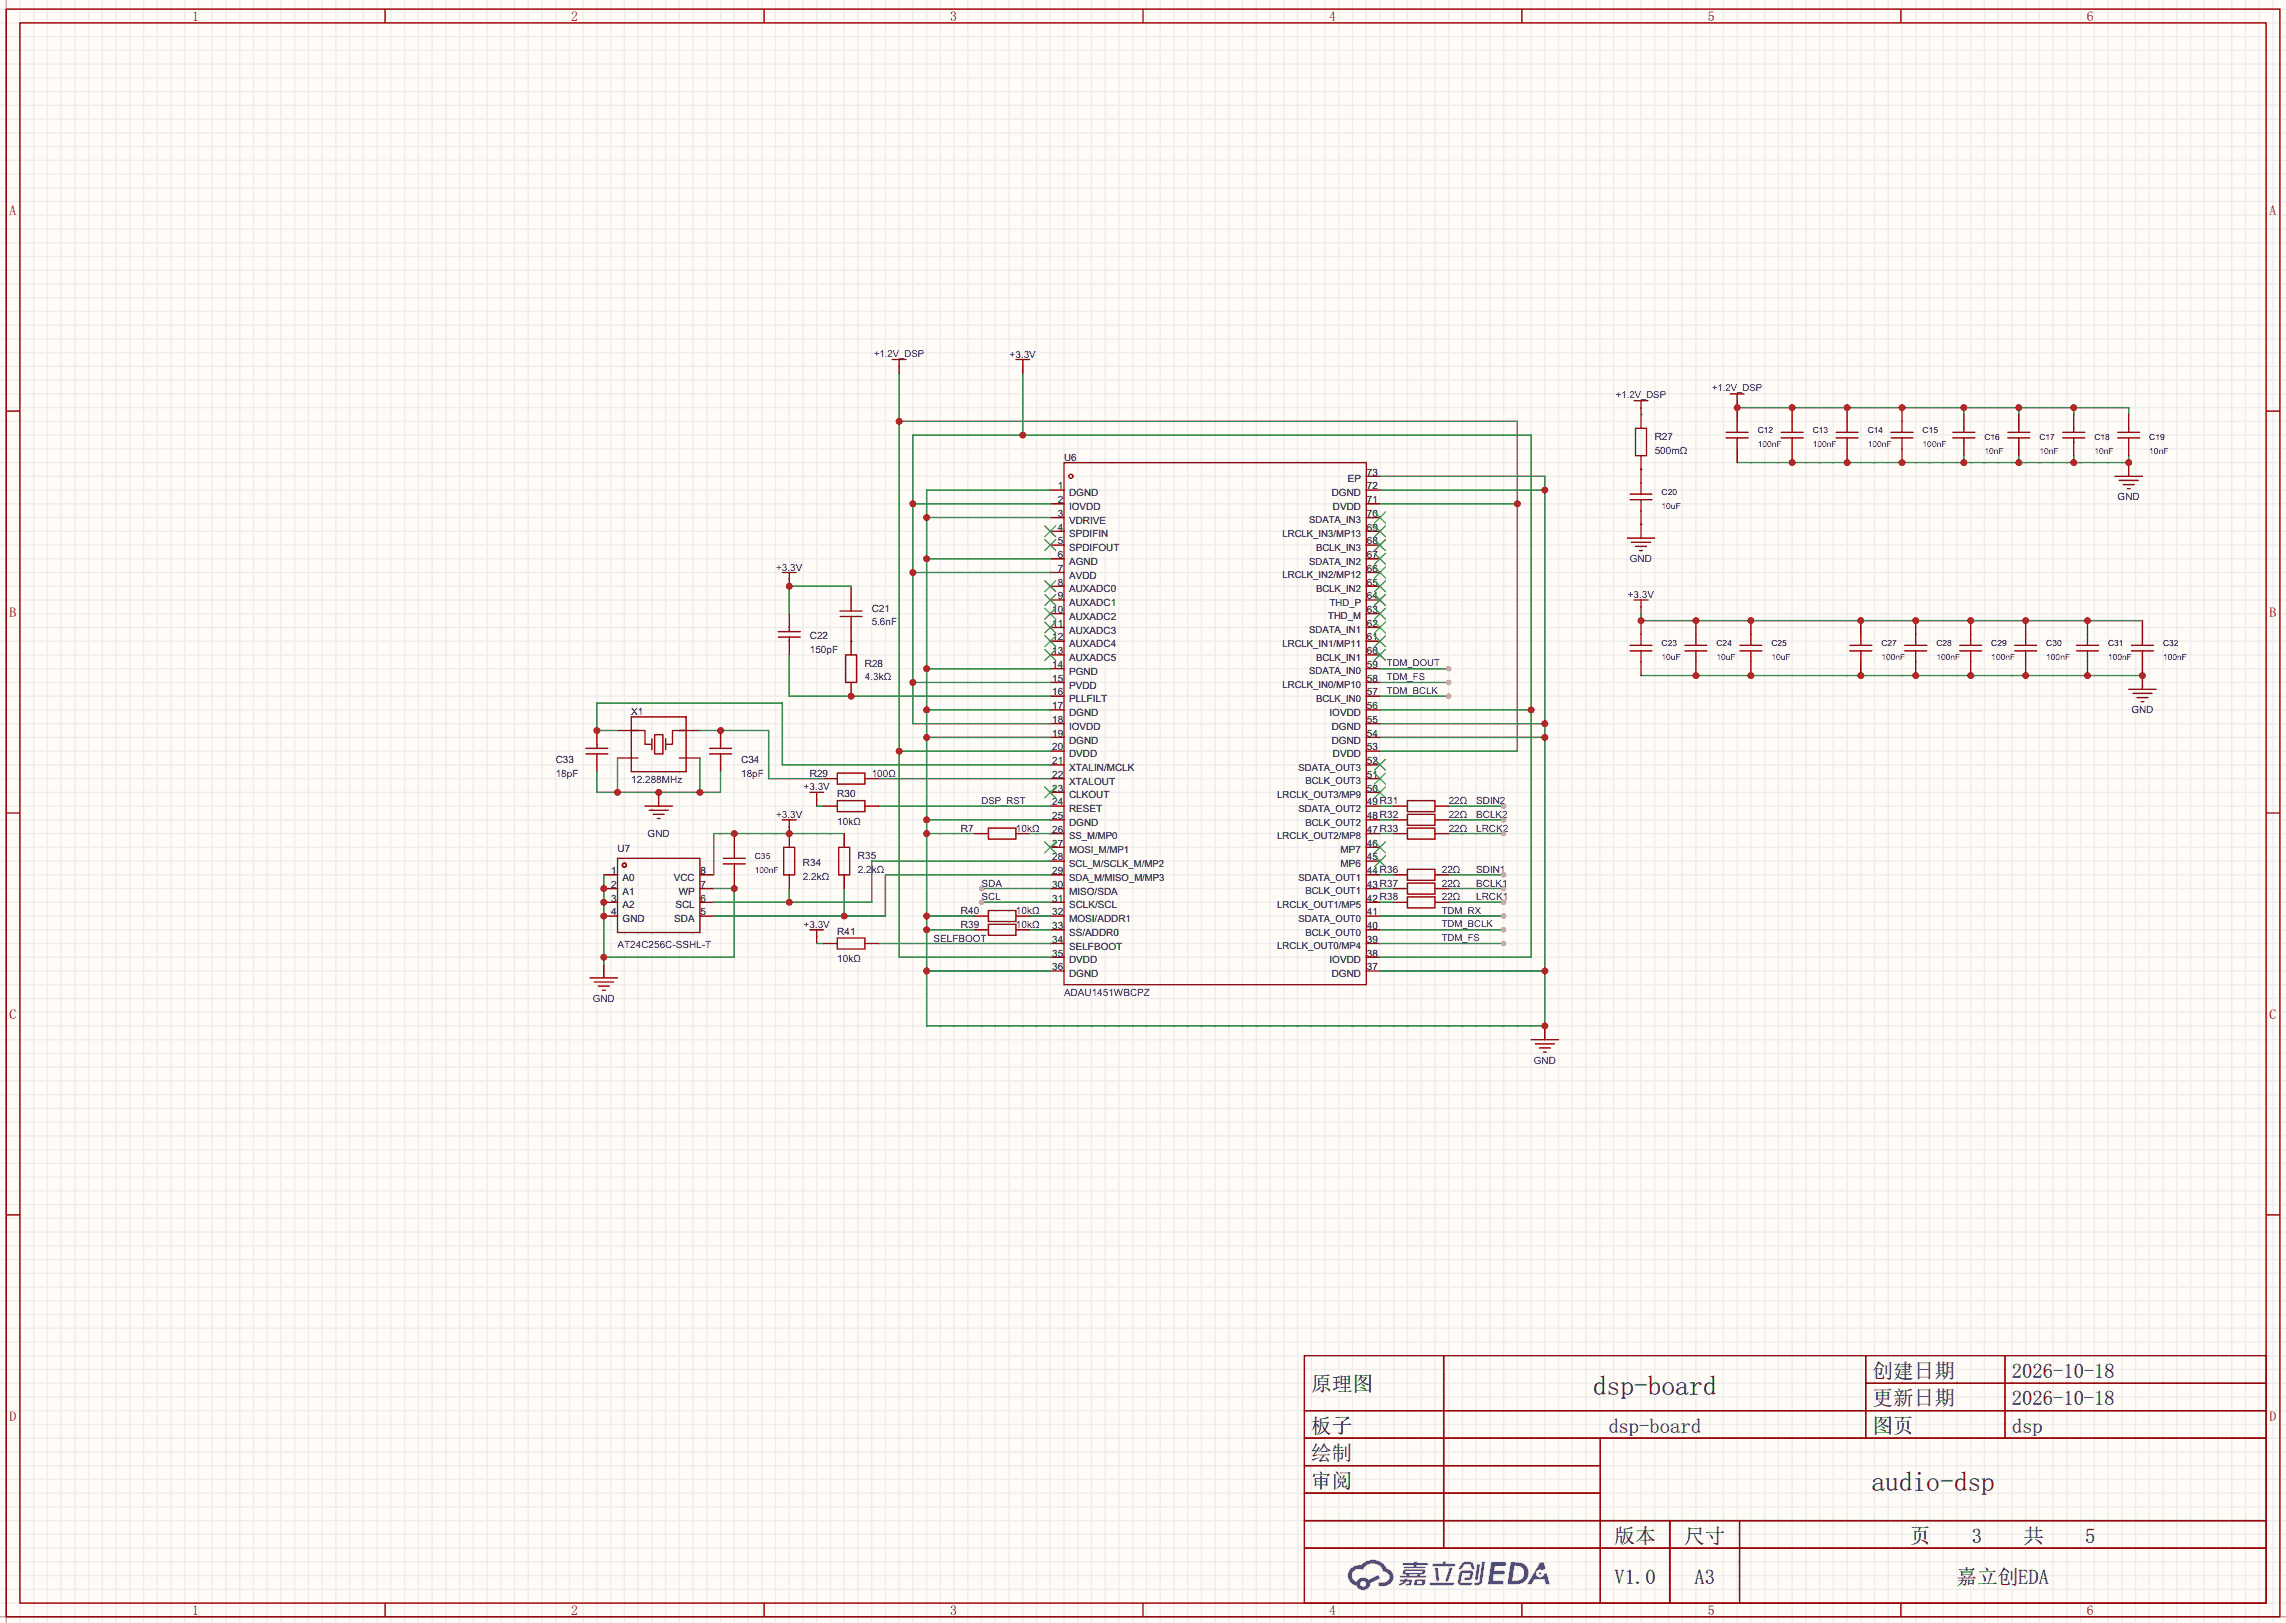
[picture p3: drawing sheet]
<svg xmlns="http://www.w3.org/2000/svg" width="423mm" height="300mm" viewBox="0 0 423 300" stroke-linecap="round" stroke-linejoin="round" font-family="sans-serif">
<defs><g id="words">
<g font-size="5.1">
<text x="294.5" y="257.8">dsp-board</text>
<text x="346" y="275.6">audio-dsp</text>
</g>
<g font-size="3.8">
<text x="242.4" y="257.2">原理图</text>
<text x="346.2" y="254.7">创建日期</text>
<text x="372" y="254.7">2026-10-18</text>
<text x="346.2" y="259.8">更新日期</text>
<text x="372" y="259.8">2026-10-18</text>
<text x="242.4" y="264.8">板子</text>
<text x="242.4" y="269.9">绘制</text>
<text x="297.4" y="264.8">dsp-board</text>
<text x="346.2" y="264.8">图页</text>
<text x="372" y="264.8">dsp</text>
<text x="242.4" y="275">审阅</text>
<text x="298.5" y="285.2">版本</text>
<text x="311.4" y="285.2">尺寸</text>
<text x="353.2" y="285.2">页</text>
<text x="364.6" y="285.2">3</text>
<text x="374.1" y="285.2">共</text>
<text x="385.5" y="285.2">5</text>
<text x="298.5" y="292.8">V1.0</text>
<text x="313.3" y="292.8">A3</text>
<text x="361.7" y="292.8">嘉立创E</text>
<text x="375.1" y="292.8">DA</text>
</g>
<g font-size="2.5" fill="#a00000">
<text x="35.5" y="3.8">1</text>
<text x="105.6" y="3.8">2</text>
<text x="175.7" y="3.8">3</text>
<text x="245.7" y="3.8">4</text>
<text x="315.8" y="3.8">5</text>
<text x="385.8" y="3.8">6</text>
<text x="1.8" y="39.7">A</text>
<text x="419.6" y="39.7">A</text>
<text x="1.8" y="114">B</text>
<text x="419.6" y="114">B</text>
<text x="1.8" y="188.3">C</text>
<text x="419.6" y="188.3">C</text>
<text x="1.8" y="262.6">D</text>
<text x="419.6" y="262.6">D</text>
<text x="35.5" y="298.5">1</text>
<text x="105.6" y="298.5">2</text>
<text x="175.7" y="298.5">3</text>
<text x="245.7" y="298.5">4</text>
<text x="315.8" y="298.5">5</text>
<text x="385.8" y="298.5">6</text>
</g>
<g font-size="1.8" fill="#00f">
<text x="161.6" y="66">+1.2V_DSP</text>
<text x="186.7" y="66.1">+3.3V</text>
<text x="298.8" y="73.6">+1.2V_DSP</text>
<text x="316.5" y="72.4">+1.2V_DSP</text>
<text x="305.9" y="83.9">500mΩ</text>
<text x="391.5" y="92.5">GND</text>
<text x="143.5" y="105.5">+3.3V</text>
<text x="301.3" y="103.9">GND</text>
<text x="301" y="110.5">+3.3V</text>
<text x="161.2" y="115.6">5.6nF</text>
<text x="149.7" y="120.7">150pF</text>
<text x="159.9" y="125.8">4.3kΩ</text>
<text x="256.4" y="123.2">TDM_DOUT</text>
<text x="256.4" y="125.7">TDM_FS</text>
<text x="256.4" y="128.2">TDM_BCLK</text>
<text x="394.1" y="131.9">GND</text>
<text x="102.7" y="143.6">18pF</text>
<text x="137" y="143.6">18pF</text>
<text x="161.2" y="143.6">100Ω</text>
<text x="116.7" y="144.8">12.288MHz</text>
<text x="148.6" y="146.1">+3.3V</text>
<text x="181.5" y="148.6">DSP_RST</text>
<text x="267.8" y="148.6">22Ω</text>
<text x="272.9" y="148.6">SDIN2</text>
<text x="119.7" y="154.7">GND</text>
<text x="143.5" y="151.2">+3.3V</text>
<text x="154.8" y="152.4">10kΩ</text>
<text x="187.8" y="153.7">10kΩ</text>
<text x="267.8" y="151.2">22Ω</text>
<text x="267.8" y="153.7">22Ω</text>
<text x="272.9" y="151.2">BCLK2</text>
<text x="272.9" y="153.7">LRCK2</text>
<text x="158.6" y="161.3">2.2kΩ</text>
<text x="266.6" y="161.3">22Ω</text>
<text x="272.9" y="161.3">SDIN1</text>
<text x="148.5" y="162.6">2.2kΩ</text>
<text x="181.5" y="163.9">SDA</text>
<text x="181.5" y="166.4">SCL</text>
<text x="266.6" y="163.9">22Ω</text>
<text x="266.6" y="166.4">22Ω</text>
<text x="272.9" y="163.9">BCLK1</text>
<text x="272.9" y="166.4">LRCK1</text>
<text x="148.6" y="171.5">+3.3V</text>
<text x="187.8" y="171.5">10kΩ</text>
<text x="187.8" y="169">10kΩ</text>
<text x="266.6" y="168.9">TDM_RX</text>
<text x="266.6" y="171.4">TDM_BCLK</text>
<text x="266.6" y="174">TDM_FS</text>
<text x="114.2" y="175.3">AT24C256C-SSHL-T</text>
<text x="154.8" y="177.8">10kΩ</text>
<text x="172.6" y="174">SELFBOOT</text>
<text x="109.6" y="185.2">GND</text>
<text x="196.7" y="184.2">ADAU1451WBCPZ</text>
<text x="283.6" y="196.6">GND</text>
</g>
<g font-size="1.8" fill="#000080">
<text x="305.9" y="81.3">R27</text>
<text x="196.7" y="85.1">U6</text>
<text x="161.2" y="113.1">C21</text>
<text x="149.7" y="118.2">C22</text>
<text x="159.9" y="123.2">R28</text>
<text x="116.7" y="132.1">X1</text>
<text x="102.7" y="141">C33</text>
<text x="137" y="141">C34</text>
<text x="149.7" y="143.6">R29</text>
<text x="154.8" y="147.4">R30</text>
<text x="255.1" y="148.6">R31</text>
<text x="177.7" y="153.7">R7</text>
<text x="255.1" y="151.2">R32</text>
<text x="255.1" y="153.7">R33</text>
<text x="114.2" y="157.5">U7</text>
<text x="148.5" y="160.1">R34</text>
<text x="158.6" y="158.8">R35</text>
<text x="255.1" y="161.3">R36</text>
<text x="255.1" y="163.9">R37</text>
<text x="255.1" y="166.4">R38</text>
<text x="154.8" y="172.8">R41</text>
<text x="177.7" y="171.5">R39</text>
<text x="177.7" y="169">R40</text>
</g>
<g font-size="1.8">
<text x="249.2" y="89.2">EP</text>
<text x="252.7" y="87.9">73</text>
<text x="195.6" y="95.5">3</text>
<text x="195.6" y="93">2</text>
<text x="195.6" y="90.5">1</text>
<text x="197.7" y="94.3">IOVDD</text>
<text x="197.7" y="91.7">DGND</text>
<text x="246.2" y="91.7">DGND</text>
<text x="246.4" y="94.3">DVDD</text>
<text x="252.7" y="90.5">72</text>
<text x="252.7" y="93">71</text>
<text x="252.7" y="95.5">70</text>
<text x="195.6" y="100.6">5</text>
<text x="195.6" y="98.1">4</text>
<text x="197.7" y="101.9">SPDIFOUT</text>
<text x="197.7" y="99.3">SPDIFIN</text>
<text x="197.7" y="96.8">VDRIVE</text>
<text x="237.1" y="99.3">LRCLK_IN3/MP13</text>
<text x="242" y="96.7">SDATA_IN3</text>
<text x="243.3" y="101.8">BCLK_IN3</text>
<text x="252.7" y="98.1">69</text>
<text x="252.7" y="100.6">68</text>
<text x="195.6" y="105.7">7</text>
<text x="195.6" y="103.2">6</text>
<text x="197.7" y="107">AVDD</text>
<text x="197.7" y="104.4">AGND</text>
<text x="237.1" y="106.9">LRCLK_IN2/MP12</text>
<text x="242" y="104.4">SDATA_IN2</text>
<text x="252.7" y="103.2">67</text>
<text x="252.7" y="105.7">66</text>
<text x="194.5" y="113.3">10</text>
<text x="195.6" y="110.8">9</text>
<text x="195.6" y="108.2">8</text>
<text x="197.7" y="112">AUXADC1</text>
<text x="197.7" y="109.5">AUXADC0</text>
<text x="243.3" y="109.4">BCLK_IN2</text>
<text x="245.9" y="112">THD_P</text>
<text x="252.7" y="108.2">65</text>
<text x="252.7" y="110.8">64</text>
<text x="252.7" y="113.3">63</text>
<text x="194.5" y="118.4">12</text>
<text x="194.5" y="115.9">11</text>
<text x="197.7" y="119.7">AUXADC4</text>
<text x="197.7" y="117.1">AUXADC3</text>
<text x="197.7" y="114.6">AUXADC2</text>
<text x="237.1" y="119.6">LRCLK_IN1/MP11</text>
<text x="242" y="117.1">SDATA_IN1</text>
<text x="245.6" y="114.5">THD_M</text>
<text x="252.7" y="115.9">62</text>
<text x="252.7" y="118.4">61</text>
<text x="194.5" y="123.5">14</text>
<text x="194.5" y="120.9">13</text>
<text x="197.7" y="124.7">PGND</text>
<text x="197.7" y="122.2">AUXADC5</text>
<text x="242" y="124.7">SDATA_IN0</text>
<text x="243.3" y="122.1">BCLK_IN1</text>
<text x="252.7" y="120.9">60</text>
<text x="252.7" y="123.5">59</text>
<text x="194.5" y="131.1">17</text>
<text x="194.5" y="128.6">16</text>
<text x="194.5" y="126">15</text>
<text x="197.7" y="129.8">PLLFILT</text>
<text x="197.7" y="127.3">PVDD</text>
<text x="237.1" y="127.2">LRCLK_IN0/MP10</text>
<text x="243.3" y="129.8">BCLK_IN0</text>
<text x="252.7" y="126">58</text>
<text x="252.7" y="128.6">57</text>
<text x="252.7" y="131.1">56</text>
<text x="194.5" y="136.2">19</text>
<text x="194.5" y="133.6">18</text>
<text x="197.7" y="137.4">DGND</text>
<text x="197.7" y="134.9">IOVDD</text>
<text x="197.7" y="132.4">DGND</text>
<text x="245.8" y="132.4">IOVDD</text>
<text x="246.2" y="134.9">DGND</text>
<text x="246.2" y="137.4">DGND</text>
<text x="252.7" y="133.6">55</text>
<text x="252.7" y="136.2">54</text>
<text x="194.5" y="143.8">22</text>
<text x="194.5" y="141.3">21</text>
<text x="194.5" y="138.7">20</text>
<text x="197.7" y="142.5">XTALIN/MCLK</text>
<text x="197.7" y="140">DVDD</text>
<text x="240.1" y="142.5">SDATA_OUT3</text>
<text x="246.4" y="140">DVDD</text>
<text x="252.7" y="138.7">53</text>
<text x="252.7" y="141.3">52</text>
<text x="252.7" y="143.8">51</text>
<text x="194.5" y="148.9">24</text>
<text x="194.5" y="146.3">23</text>
<text x="197.7" y="147.6">CLKOUT</text>
<text x="197.7" y="145.1">XTALOUT</text>
<text x="236.1" y="147.5">LRCLK_OUT3/MP9</text>
<text x="241.4" y="145">BCLK_OUT3</text>
<text x="252.7" y="146.3">50</text>
<text x="252.7" y="148.9">49</text>
<text x="194.5" y="154">26</text>
<text x="194.5" y="151.4">25</text>
<text x="197.7" y="155.2">SS_M/MP0</text>
<text x="197.7" y="152.7">DGND</text>
<text x="197.7" y="150.1">RESET</text>
<text x="236.1" y="155.2">LRCLK_OUT2/MP8</text>
<text x="240.1" y="150.1">SDATA_OUT2</text>
<text x="241.4" y="152.6">BCLK_OUT2</text>
<text x="252.7" y="151.4">48</text>
<text x="252.7" y="154">47</text>
<text x="113" y="161.6">1</text>
<text x="129.5" y="161.6">8</text>
<text x="194.5" y="161.6">29</text>
<text x="194.5" y="159">28</text>
<text x="194.5" y="156.5">27</text>
<text x="197.7" y="160.2">SCL_M/SCLK_M/MP2</text>
<text x="197.7" y="157.7">MOSI_M/MP1</text>
<text x="247.9" y="157.8">MP7</text>
<text x="247.9" y="160.3">MP6</text>
<text x="252.7" y="156.5">46</text>
<text x="252.7" y="159">45</text>
<text x="252.7" y="161.6">44</text>
<text x="113" y="164.1">2</text>
<text x="113" y="166.7">3</text>
<text x="115.1" y="162.8">A0</text>
<text x="115.1" y="165.4">A1</text>
<text x="115.1" y="167.9">A2</text>
<text x="124.6" y="162.8">VCC</text>
<text x="124.9" y="167.9">SCL</text>
<text x="125.5" y="165.4">WP</text>
<text x="129.5" y="166.7">6</text>
<text x="129.5" y="164.1">7</text>
<text x="194.5" y="166.7">31</text>
<text x="194.5" y="164.1">30</text>
<text x="197.7" y="167.9">SCLK/SCL</text>
<text x="197.7" y="165.4">MISO/SDA</text>
<text x="197.7" y="162.8">SDA_M/MISO_M/MP3</text>
<text x="236.1" y="167.9">LRCLK_OUT1/MP5</text>
<text x="240.1" y="162.8">SDATA_OUT1</text>
<text x="241.4" y="165.3">BCLK_OUT1</text>
<text x="252.7" y="164.1">43</text>
<text x="252.7" y="166.7">42</text>
<text x="113" y="169.2">4</text>
<text x="115.1" y="170.5">GND</text>
<text x="124.7" y="170.5">SDA</text>
<text x="129.5" y="169.2">5</text>
<text x="194.5" y="171.7">33</text>
<text x="194.5" y="169.2">32</text>
<text x="197.7" y="173">SS/ADDR0</text>
<text x="197.7" y="170.5">MOSI/ADDR1</text>
<text x="240.1" y="170.4">SDATA_OUT0</text>
<text x="241.4" y="172.9">BCLK_OUT0</text>
<text x="252.7" y="169.2">41</text>
<text x="252.7" y="171.7">40</text>
<text x="194.5" y="179.4">36</text>
<text x="194.5" y="176.8">35</text>
<text x="194.5" y="174.3">34</text>
<text x="197.7" y="178.1">DVDD</text>
<text x="197.7" y="175.5">SELFBOOT</text>
<text x="236.1" y="175.5">LRCLK_OUT0/MP4</text>
<text x="245.8" y="178.1">IOVDD</text>
<text x="252.7" y="174.3">39</text>
<text x="252.7" y="176.8">38</text>
<text x="252.7" y="179.4">37</text>
<text x="197.7" y="180.6">DGND</text>
<text x="246.2" y="180.6">DGND</text>
</g>
<g font-size="1.6" fill="#000080">
<text x="325" y="80.1">C12</text>
<text x="335.2" y="80.1">C13</text>
<text x="345.3" y="80.1">C14</text>
<text x="355.5" y="80.1">C15</text>
<text x="366.9" y="81.4">C16</text>
<text x="377.1" y="81.4">C17</text>
<text x="387.2" y="81.4">C18</text>
<text x="397.4" y="81.4">C19</text>
<text x="307.2" y="91.5">C20</text>
<text x="307.2" y="119.5">C23</text>
<text x="317.4" y="119.5">C24</text>
<text x="327.5" y="119.5">C25</text>
<text x="347.9" y="119.5">C27</text>
<text x="358" y="119.5">C28</text>
<text x="368.2" y="119.5">C29</text>
<text x="378.3" y="119.5">C30</text>
<text x="389.8" y="119.5">C31</text>
<text x="399.9" y="119.5">C32</text>
<text x="139.6" y="158.9">C35</text>
</g>
<g font-size="1.6" fill="#00f">
<text x="325" y="82.7">100nF</text>
<text x="335.2" y="82.7">100nF</text>
<text x="345.3" y="82.7">100nF</text>
<text x="355.5" y="82.7">100nF</text>
<text x="366.9" y="83.9">10nF</text>
<text x="377.1" y="83.9">10nF</text>
<text x="387.2" y="83.9">10nF</text>
<text x="397.4" y="83.9">10nF</text>
<text x="307.2" y="94.1">10uF</text>
<text x="307.2" y="122">10uF</text>
<text x="317.4" y="122">10uF</text>
<text x="327.5" y="122">10uF</text>
<text x="347.9" y="122">100nF</text>
<text x="358" y="122">100nF</text>
<text x="368.2" y="122">100nF</text>
<text x="378.3" y="122">100nF</text>
<text x="389.8" y="122">100nF</text>
<text x="399.9" y="122">100nF</text>
<text x="139.6" y="161.4">100nF</text>
</g>
</g></defs>
<path d="M0 0h422.7v300h-422.7z" fill="#fffcf7"/>
<g fill="none" stroke="#ededed" stroke-width=".25">
<path d="M0 1.7h422.7M0 4.2h422.7M0 6.8h422.7M0 9.3h422.7M0 11.8h422.7M0 14.4h422.7M0 16.9h422.7M0 19.5h422.7M1.1 0v300M3.7 0v300M6.2 0v300M8.8 0v300"/>
<path d="M11.3 0v300M13.8 0v300M16.4 0v300M18.9 0v300M21.5 0v300M24 0v300M26.5 0v300M29.1 0v300M31.6 0v300M34.2 0v300M36.7 0v300M39.2 0v300"/>
<path d="M41.8 0v300M44.3 0v300M46.9 0v300M49.4 0v300M51.9 0v300M54.5 0v300M57 0v300M59.6 0v300M62.1 0v300M64.6 0v300M67.2 0v300M69.7 0v300"/>
<path d="M72.3 0v300M74.8 0v300M77.3 0v300M79.9 0v300M82.4 0v300M85 0v300M87.5 0v300M90 0v300M92.6 0v300M95.1 0v300M97.7 0v300M100.2 0v300"/>
<path d="M102.7 0v300M105.3 0v300M107.8 0v300M110.4 0v300M112.9 0v300M115.4 0v300M118 0v300M120.5 0v300M123.1 0v300M125.6 0v300M128.1 0v300M130.7 0v300"/>
<path d="M133.2 0v300M135.8 0v300M138.3 0v300M140.8 0v300M143.4 0v300M145.9 0v300M148.5 0v300M151 0v300M153.5 0v300M156.1 0v300M158.6 0v300M161.2 0v300"/>
<path d="M163.7 0v300M166.2 0v300M168.8 0v300M171.3 0v300M173.9 0v300M176.4 0v300M178.9 0v300M181.5 0v300M184 0v300M186.6 0v300M189.1 0v300M191.6 0v300"/>
<path d="M194.2 0v300M196.7 0v300M199.3 0v300M201.8 0v300M204.3 0v300M206.9 0v300M209.4 0v300M212 0v300M214.5 0v300M217 0v300M219.6 0v300M222.1 0v300"/>
<path d="M224.7 0v300M227.2 0v300M229.7 0v300M232.3 0v300M234.8 0v300M237.4 0v300M239.9 0v300M242.4 0v300M245 0v300M247.5 0v300M250.1 0v300M252.6 0v300"/>
<path d="M255.1 0v300M257.7 0v300M260.2 0v300M262.8 0v300M265.3 0v300M267.8 0v300M270.4 0v300M272.9 0v300M275.5 0v300M278 0v300M280.5 0v300M283.1 0v300"/>
<path d="M285.6 0v300M288.2 0v300M290.7 0v300M293.2 0v300M295.8 0v300M298.3 0v300M300.9 0v300M303.4 0v300M305.9 0v300M308.5 0v300M311 0v300M313.6 0v300"/>
<path d="M316.1 0v300M318.6 0v300M321.2 0v300M323.7 0v300M326.3 0v300M328.8 0v300M331.3 0v300M333.9 0v300M336.4 0v300M339 0v300M341.5 0v300M344 0v300"/>
<path d="M346.6 0v300M349.1 0v300M351.7 0v300M354.2 0v300M356.7 0v300M359.3 0v300M361.8 0v300M364.4 0v300M366.9 0v300M369.4 0v300M372 0v300M374.5 0v300"/>
<path d="M377.1 0v300M379.6 0v300M382.1 0v300M384.7 0v300M387.2 0v300M389.8 0v300M392.3 0v300M394.8 0v300M397.4 0v300M399.9 0v300M402.5 0v300M405 0v300"/>
<path d="M407.5 0v300M410.1 0v300M412.6 0v300M415.2 0v300M417.7 0v300M420.2 0v300M0 22h422.7M0 24.5h422.7M0 27.1h422.7M0 29.6h422.7M0 32.2h422.7M0 34.7h422.7"/>
<path d="M0 37.2h422.7M0 39.8h422.7M0 42.3h422.7M0 44.9h422.7M0 47.4h422.7M0 49.9h422.7M0 52.5h422.7M0 55h422.7M0 57.6h422.7M0 60.1h422.7M0 62.6h422.7M0 65.2h422.7"/>
<path d="M0 67.7h422.7M0 70.3h422.7M0 72.8h422.7M0 75.3h422.7M0 77.9h422.7M0 80.4h422.7M0 83h422.7M0 85.5h422.7M0 88h422.7M0 90.6h422.7M0 93.1h422.7M0 95.7h422.7"/>
<path d="M0 98.2h422.7M0 100.7h422.7M0 103.3h422.7M0 105.8h422.7M0 108.4h422.7M0 110.9h422.7M0 113.4h422.7M0 116h422.7M0 118.5h422.7M0 121.1h422.7M0 123.6h422.7M0 126.1h422.7"/>
<path d="M0 128.7h422.7M0 131.2h422.7M0 133.8h422.7M0 136.3h422.7M0 138.8h422.7M0 141.4h422.7M0 143.9h422.7M0 146.5h422.7M0 149h422.7M0 151.5h422.7M0 154.1h422.7M0 156.6h422.7"/>
<path d="M0 159.2h422.7M0 161.7h422.7M0 164.2h422.7M0 166.8h422.7M0 169.3h422.7M0 171.9h422.7M0 174.4h422.7M0 176.9h422.7M0 179.5h422.7M0 182h422.7M0 184.6h422.7M0 187.1h422.7"/>
<path d="M0 189.6h422.7M0 192.2h422.7M0 194.7h422.7M0 197.3h422.7M0 199.8h422.7M0 202.3h422.7M0 204.9h422.7M0 207.4h422.7M0 210h422.7M0 212.5h422.7M0 215h422.7M0 217.6h422.7"/>
<path d="M0 220.1h422.7M0 222.7h422.7M0 225.2h422.7M0 227.7h422.7M0 230.3h422.7M0 232.8h422.7M0 235.4h422.7M0 237.9h422.7M0 240.4h422.7M0 243h422.7M0 245.5h422.7M0 248.1h422.7"/>
<path d="M0 250.6h422.7M0 253.1h422.7M0 255.7h422.7M0 258.2h422.7M0 260.8h422.7M0 263.3h422.7M0 265.8h422.7M0 268.4h422.7M0 270.9h422.7M0 273.5h422.7M0 276h422.7M0 278.5h422.7"/>
<path d="M0 281.1h422.7M0 283.6h422.7M0 286.2h422.7M0 288.7h422.7M0 291.2h422.7M0 293.8h422.7M0 296.3h422.7M0 298.9h422.7"/>
</g>
<path d="M1.1 0v300M0 298.9h422.7" fill="none" stroke="#999" stroke-width=".25"/>
<g fill="none" stroke="#a10000" stroke-width=".25">
<path d="M1.1 1.7h420.4v297.2h-420.4zM3.7 4.2h415.3v292.1h-415.3zM71.2 1.7v2.5M141.3 1.7v2.5M211.3 1.7v2.5M281.4 1.7v2.5M351.5 1.7v2.5M1.1 76h2.6M419 76h2.5M1.1 150.3h2.6M419 150.3h2.5M1.1 224.6h2.6"/>
<path d="M419 224.6h2.5M241.2 250.6h177.8v45.7h-177.8zM266.9 250.6v35.6M345 250.6v15.2M345 255.7h74M370.7 250.6v15.2M241.2 260.8h177.8M241.2 265.8h177.8M241.2 270.9h54.7M241.2 276h54.7M295.9 265.8v30.5M71.2 296.3v2.6"/>
<path d="M141.3 296.3v2.6M211.3 296.3v2.6M241.2 281.1h177.8M241.2 286.2h177.8M281.4 296.3v2.6M308.8 281.1v15.2M321.6 281.1v15.2M351.5 296.3v2.6"/>
</g>
<g fill="#5487ff">
<path d="M275.7 288.7h1.6a1.34 1.34 0 0 1 1.2 .2 .37 .37 0 0 1-.3 .6h-1.7l-.2 .8h1.6a.37 .37 0 0 1 .4 .4 .37 .37 0 0 1-.4 .4h-1.7l-.2 1.1h.8a1.26 1.26 0 0 1 1.2 .2 .36 .36 0 0 1-.3 .5h-2.6z"/>
<path d="M284.7 288.8h.7l.4 1.2-.6 .3a.72 .72 0 0 0-1.1 .2 .72 .72 0 0 0 .3 1 .72 .72 0 0 0 1-.3l.1-.3 .5-.2 .6 2.2h-.8l-.3-.9h-1.8l-.5 .9h-.9z"/>
<path d="M273.1 289.1h.6l-.4 2.8a.31 .31 0 0 1-.3 .2 .31 .31 0 0 1-.3-.3z"/>
<path d="M274 288.7h.6l-.5 3.7a.97 .97 0 0 1-1.6 .5l.2-.4h.6l.2-.2z"/>
<path d="M270.3 289l.5-.3h1.2l.4 .4 .3 .9-.1 .1h-.5l-.3-.9h-.8l-.2 .1-.6 .8-.5-.1v-.1z"/>
<path d="M269.9 290.6l.5-.3h1.4a.69 .69 0 0 1 .6 .4 .69 .69 0 0 1-.1 .7 .74 .74 0 0 1-.8 .7h-.6a.27 .27 0 0 1-.2-.3 .27 .27 0 0 1 .3-.2l.6-.1 .2-.7h-1.4l-.3 1.7h1.9a.28 .28 0 0 1 .2 .3 .28 .28 0 0 1-.3 .3l-1.9-.1-.4-.2-.1-.5z"/>
<path d="M264.3 292.5h4.3a.28 .28 0 0 1 .3 .3 .28 .28 0 0 1-.3 .3h-4.2l-.1-.2z"/>
<path d="M268 289.8h.6l-.8 2.4a.3 .3 0 0 1-.4 .2 .3 .3 0 0 1-.2-.3z"/>
<path d="M265.3 289.8h.6l.2 2.2-.2 .3-.4-.2z"/>
<path d="M264.8 289.1h1.9l.2-.5h.5l-.1 .5h1.5a.27 .27 0 0 1 .3 .2 .27 .27 0 0 1-.3 .3h-3.9l-.1-.1z"/>
<path d="M258.9 292h.7l.1-.2h.6l-.1 .2h.8a.7 .7 0 0 1-.5 1.1h-.7v-.4l.7-.1v-.2h-.5l-.5 .4-.8 .3-.1-.3 .8-.4h-.6z"/>
<path d="M259.3 288.9h2.1l.1-.2 .6-.1-.1 .3h1.9l.2 .3-.2 .1h-1.9l-.1 .2h1.6l.2 .2-.2 .2h-3.9l-.1-.4h1.8v-.2h-1.9l-.1-.1z"/>
<path d="M279.3 288.7l-.6 4.2h1.4a2.14 2.14 0 0 0 2.6-2.1 2.14 2.14 0 0 0-2.7-2.1zM280 289.5a1.37 1.37 0 0 1 1.8 1.2 1.37 1.37 0 0 1-1.5 1.5h-.7z"/>
<path d="M259.4 290.2a.47 .47 0 0 0-.1 .6 .47 .47 0 0 0 .6 .2l.1 .3h-1.2v.3h4.7l.2-.1-.2-.2h-.9l.1-.3a.6 .6 0 0 0 .7-.2 .6 .6 0 0 0 0-.7h-3.6zM260 290.4h2.8l.1 .1-.1 .2h-2.8zM260.6 291h1.4l-.1 .3h-1.2z"/>
<path d="M261.6 292.1a.9 .9 0 0 0-.1 1 2.48 2.48 0 0 0 1.9-.2 .84 .84 0 0 0 0-1h-1.4zM262.1 292.3h.7l.1 .3-.2 .2-.7-.1z"/>
<path d="M249.8 289.9a1.91 1.91 0 0 0-.6 1.9 1.91 1.91 0 0 0 1.6 1.4 1.35 1.35 0 0 0 1.5 .8 1.35 1.35 0 0 0 1.1-1.3l1.9-.9-.5-.7-1.8 .9a1.41 1.41 0 0 0-2.2 .4 1.25 1.25 0 0 1-.6-1.8 1.25 1.25 0 0 1 1.8-.4 1.97 1.97 0 0 1 2-1.1 1.97 1.97 0 0 1 1.7 1.5 .96 .96 0 0 1 1.1 .8 .96 .96 0 0 1-.9 1.1h-.6a.39 .39 0 0 0-.5 .3 .39 .39 0 0 0 .4 .4 1.87 1.87 0 0 0 1.9-.5 1.87 1.87 0 0 0 .3-2l-.6-.6-.4-.2a2.86 2.86 0 0 0-4.8-.6h-.3a2.27 2.27 0 0 0-1.5 .6zM251.6 292.8a.49 .49 0 0 1 .9 0 .49 .49 0 0 1-.9 0z"/>
<circle cx="284.8" cy="290.9" r=".27"/>
</g>
<g fill="none" stroke="#870000" stroke-width=".25">
<path d="M194.2 90.6h2.5M194.2 93.1h2.5M194.2 95.7h2.5M194.2 98.2h2.5M252.6 88h2.5M252.6 90.6h2.5M252.6 93.1h2.5M252.6 95.7h2.5M252.6 98.2h2.5M194.2 100.7h2.5M194.2 103.3h2.5M194.2 105.8h2.5"/>
<path d="M194.2 108.4h2.5M194.2 110.9h2.5M194.2 113.4h2.5M194.2 116h2.5M194.2 118.5h2.5M252.6 100.7h2.5M252.6 103.3h2.5M252.6 105.8h2.5M252.6 108.4h2.5M252.6 110.9h2.5M252.6 113.4h2.5M252.6 116h2.5"/>
<path d="M252.6 118.5h2.5M194.2 121.1h2.5M194.2 123.6h2.5M194.2 126.1h2.5M194.2 128.7h2.5M194.2 131.2h2.5M194.2 133.8h2.5M194.2 136.3h2.5M194.2 138.8h2.5M252.6 121.1h2.5M252.6 123.6h2.5M252.6 126.1h2.5"/>
<path d="M252.6 128.7h2.5M252.6 131.2h2.5M252.6 133.8h2.5M252.6 136.3h2.5M252.6 138.8h2.5M194.2 141.4h2.5M194.2 143.9h2.5M194.2 146.5h2.5M194.2 149h2.5M194.2 151.5h2.5M194.2 154.1h2.5M194.2 156.6h2.5"/>
<path d="M194.2 159.2h2.5M252.6 141.4h2.5M252.6 143.9h2.5M252.6 146.5h2.5M252.6 149h2.5M252.6 151.5h2.5M252.6 154.1h2.5M252.6 156.6h2.5M252.6 159.2h2.5M194.2 161.7h2.5M194.2 164.2h2.5M194.2 166.8h2.5"/>
<path d="M194.2 169.3h2.5M194.2 171.9h2.5M194.2 174.4h2.5M194.2 176.9h2.5M194.2 179.5h2.5M252.6 161.7h2.5M252.6 164.2h2.5M252.6 166.8h2.5M252.6 169.3h2.5M252.6 171.9h2.5M252.6 174.4h2.5M252.6 176.9h2.5"/>
<path d="M252.6 179.5h2.5"/>
</g>
<g fill="none" stroke="#3c3" stroke-width=".25">
<path d="M193.2 99.7l2 2.1M193.2 97.2l2 2M195.2 99.7l-2 2.1M195.2 97.2l-2 2M254.1 94.7l2.1 2M254.1 97.2l2.1 2M254.1 99.7l2.1 2.1M256.2 94.7l-2.1 2M256.2 97.2l-2.1 2M256.2 99.7l-2.1 2.1M193.2 117.5l2 2M193.2 115l2 2"/>
<path d="M193.2 112.4l2 2.1M193.2 109.9l2 2M193.2 107.4l2 2M195.2 117.5l-2 2M195.2 115l-2 2M195.2 112.4l-2 2.1M195.2 109.9l-2 2M195.2 107.4l-2 2M254.1 102.3l2.1 2M254.1 104.8l2.1 2M254.1 107.4l2.1 2M254.1 109.9l2.1 2"/>
<path d="M254.1 112.4l2.1 2.1M254.1 115l2.1 2M254.1 117.5l2.1 2M256.2 102.3l-2.1 2M256.2 104.8l-2.1 2M256.2 107.4l-2.1 2M256.2 109.9l-2.1 2M256.2 112.4l-2.1 2.1M256.2 115l-2.1 2M256.2 117.5l-2.1 2M193.2 120.1l2 2M195.2 120.1l-2 2"/>
<path d="M254.1 120.1l2.1 2M256.2 120.1l-2.1 2M193.2 155.6l2 2M193.2 145.5l2 2M195.2 155.6l-2 2M195.2 145.5l-2 2M254.1 140.4l2.1 2M254.1 142.9l2.1 2M254.1 145.5l2.1 2M254.1 155.6l2.1 2M254.1 158.2l2.1 2M256.2 140.4l-2.1 2"/>
<path d="M256.2 142.9l-2.1 2M256.2 145.5l-2.1 2M256.2 155.6l-2.1 2M256.2 158.2l-2.1 2"/>
</g>
<g fill="none" stroke="#a10000" stroke-width=".25">
<path d="M196.7 85.5h55.9v96.5h-55.9z"/>
<circle cx="198" cy="88" r=".38"/>
</g>
<g fill="none" stroke="#008700" stroke-width=".25">
<path d="M171.3 95.7h22.9M255.1 88h30.5v101.6h-114.3v-99h22.9M255.1 90.6h30.5M171.3 103.3h22.9M171.3 136.3h22.9M171.3 131.2h22.9M171.3 123.6h22.9M255.1 136.3h30.5M255.1 133.8h30.5M171.3 154.1h8.9M171.3 151.5h22.9M171.3 179.5h22.9"/>
<path d="M171.3 171.9h8.9M171.3 169.3h8.9M255.1 179.5h30.5"/>
</g>
<g fill="#c00">
<circle cx="171.3" cy="179.5" r=".63"/>
<circle cx="171.3" cy="171.9" r=".63"/>
<circle cx="171.3" cy="169.3" r=".63"/>
<circle cx="171.3" cy="154.1" r=".63"/>
<circle cx="171.3" cy="151.5" r=".63"/>
<circle cx="171.3" cy="136.3" r=".63"/>
<circle cx="171.3" cy="131.2" r=".63"/>
<circle cx="171.3" cy="123.6" r=".63"/>
<circle cx="171.3" cy="103.3" r=".63"/>
<circle cx="171.3" cy="95.7" r=".63"/>
<circle cx="285.6" cy="179.5" r=".63"/>
<circle cx="285.6" cy="136.3" r=".63"/>
<circle cx="285.6" cy="133.8" r=".63"/>
<circle cx="285.6" cy="90.6" r=".63"/>
</g>
<path d="M189.1 69v11.4M168.8 93.1h25.4M168.8 105.8h25.4M168.8 126.1h25.4M194.2 133.8h-25.4v-53.4h114.3v96.5h-28M255.1 131.2h28" fill="none" stroke="#008700" stroke-width=".25"/>
<g fill="#c00">
<circle cx="168.8" cy="105.8" r=".63"/>
<circle cx="168.8" cy="93.1" r=".63"/>
<circle cx="189.1" cy="80.4" r=".63"/>
<circle cx="283.1" cy="131.2" r=".63"/>
<circle cx="168.8" cy="126.1" r=".63"/>
</g>
<path d="M166.2 69v107.9h28M166.2 77.9h114.3v60.9h-25.4M255.1 93.1h25.4M166.2 138.8h28" fill="none" stroke="#008700" stroke-width=".25"/>
<g fill="#c00">
<circle cx="166.2" cy="138.8" r=".63"/>
<circle cx="166.2" cy="77.9" r=".63"/>
<circle cx="280.5" cy="93.1" r=".63"/>
</g>
<path d="M303.4 96.9v2.6M396.1 124.9v2.5M121.8 146.5v2.5M285.6 189.6v2.6" fill="none" stroke="#870000" stroke-width=".25"/>
<path d="M300.9 99.5h5M301.6 100.2h3.6M302.4 101h2M303.1 101.8h.6M393.6 127.4h5.1M394.3 128.2h3.6M395.1 128.9h2M395.9 129.7h.5M119.3 149h5M120 149.8h3.6M120.8 150.5h2M121.5 151.3h.5" fill="none" stroke="#a10000" stroke-width=".25"/>
<circle cx="285.6" cy="189.6" r=".63" fill="#c00"/>
<g fill="none" stroke="#a10000" stroke-width=".25">
<path d="M165 66.5h2.5M166.2 66.5v1.2M187.8 66.5h2.6M189.1 66.5v1.2M302.1 74.1h2.6M303.4 74.1v1.2M319.9 72.8h2.6M321.2 72.8v1.3M391 88h5.1M391.8 88.8h3.6M392.6 89.6h2M393.3 90.3h.5"/>
<path d="M144.7 105.8h2.5M145.9 105.8v1.3M302.1 110.9h2.6M303.4 110.9v1.3M144.7 151.5h2.5M145.9 151.5v1.3M149.7 146.5h2.6M151 146.5v1.2M149.7 171.9h2.6M151 171.9v1.2M109.1 180.8h5.1M109.9 181.5h3.5"/>
<path d="M110.6 182.3h2M111.4 183h.5M283.1 192.2h5.1M283.8 193h3.6M284.6 193.7h2M285.4 194.5h.5"/>
</g>
<path d="M166.2 67.7v1.3M189.1 67.7v1.3M303.4 75.3v1.3M321.2 74.1v1.2M393.6 85.5v2.5M145.9 107.1v1.3M303.4 112.2v1.2M145.9 152.8v1.3M151 147.7v1.3M111.6 178.2v2.6M151 173.1v1.3" fill="none" stroke="#870000" stroke-width=".25"/>
<path d="M321.2 75.3h72.4v1.3M363.1 75.3v1.3M373.3 75.3v1.3M383.4 75.3v1.3M303.4 113.4v1.3h92.7" fill="none" stroke="#008700" stroke-width=".25"/>
<g fill="#c00">
<circle cx="373.3" cy="75.3" r=".63"/>
<circle cx="383.4" cy="75.3" r=".63"/>
<circle cx="363.1" cy="75.3" r=".63"/>
</g>
<path d="M363.1 84.2v1.3M373.3 84.2v1.3M383.4 84.2v1.3M393.6 84.2v1.3h-72.4" fill="none" stroke="#008700" stroke-width=".25"/>
<g fill="#c00">
<circle cx="373.3" cy="85.5" r=".63"/>
<circle cx="383.4" cy="85.5" r=".63"/>
<circle cx="393.6" cy="85.5" r=".63"/>
<circle cx="363.1" cy="85.5" r=".63"/>
</g>
<path d="M303.4 76.6h.1M157.4 108.4h-11.5v5M145.9 121.1v7.6h48.3M303.4 124.9h92.7" fill="none" stroke="#008700" stroke-width=".25"/>
<path d="M303.4 76.6v2.6M303.4 84.2v2.6M145.9 113.4v2.6M145.9 118.5v2.6M157.4 108.4v2.5M157.4 116v2.5M114.2 135h3.8M125.6 135h3.8M114.2 140.1h3.8M125.6 140.1h3.8" fill="none" stroke="#870000" stroke-width=".25"/>
<g fill="none" stroke="#a10000" stroke-width=".25">
<path d="M302.4 79.2h2v5h-2zM143.9 117.8h4.1M143.9 116.8h4.1M145.9 116v.8M145.9 117.8v.7M155.3 114h4.1M155.3 112.9h4.1M157.4 110.9v2M157.4 114v2M116.7 132.5h10.2v10.2h-10.2zM116.7 135h2.6v2.6h1.2M120.5 136.6v2"/>
<path d="M121 135.8h1.6v3.6h-1.6zM123.1 136.6v2M126.9 135h-2.6v2.6h-1.2"/>
</g>
<circle cx="145.9" cy="108.4" r=".63" fill="#c00"/>
<path d="M114.2 135h-3.8v-5h34.3v11.4h49.5M151 149h1.3M162.4 143.9h31.8M162.4 149h31.8M151 174.4h1.3M181.5 164.2h12.7" fill="none" stroke="#008700" stroke-width=".25"/>
<circle cx="181.5" cy="164.2" r=".51" fill="#999"/>
<path d="M181.5 166.8h12.7" fill="none" stroke="#008700" stroke-width=".25"/>
<circle cx="181.5" cy="166.8" r=".51" fill="#999"/>
<path d="M111.6 161.7v16.5M132 164.2h3.8v12.7h-24.2M162.4 174.4h31.8M190.4 169.3h3.8M190.4 171.9h3.8" fill="none" stroke="#008700" stroke-width=".25"/>
<g fill="none" stroke="#a10000" stroke-width=".25">
<path d="M114.2 158.7h15.2v13.7h-15.2z"/>
<circle cx="115.4" cy="159.9" r=".38"/>
</g>
<path d="M111.6 161.7h2.6M111.6 164.2h2.6M111.6 166.8h2.6M111.6 169.3h2.6M129.4 161.7h2.6M129.4 164.2h2.6M129.4 166.8h2.6M129.4 169.3h2.6" fill="none" stroke="#870000" stroke-width=".25"/>
<g fill="#c00">
<circle cx="111.6" cy="176.9" r=".63"/>
<circle cx="111.6" cy="169.3" r=".63"/>
<circle cx="111.6" cy="166.8" r=".63"/>
<circle cx="111.6" cy="164.2" r=".63"/>
</g>
<path d="M156.1 164.2v5.1M194.2 161.7h-30.5v7.6h-31.7" fill="none" stroke="#008700" stroke-width=".25"/>
<circle cx="156.1" cy="169.3" r=".63" fill="#c00"/>
<path d="M194.2 159.2h-33v7.6h-29.2M145.9 164.2v2.6" fill="none" stroke="#008700" stroke-width=".25"/>
<circle cx="145.9" cy="166.8" r=".63" fill="#c00"/>
<path d="M156.1 154.1h-24.1v7.6M255.1 169.3h22.9" fill="none" stroke="#008700" stroke-width=".25"/>
<circle cx="278" cy="169.3" r=".51" fill="#999"/>
<path d="M255.1 123.6h12.7" fill="none" stroke="#008700" stroke-width=".25"/>
<circle cx="267.8" cy="123.6" r=".51" fill="#999"/>
<path d="M255.1 171.9h22.9" fill="none" stroke="#008700" stroke-width=".25"/>
<circle cx="278" cy="171.9" r=".51" fill="#999"/>
<path d="M255.1 174.4h22.9" fill="none" stroke="#008700" stroke-width=".25"/>
<circle cx="278" cy="174.4" r=".51" fill="#999"/>
<path d="M267.8 151.5h10.2" fill="none" stroke="#008700" stroke-width=".25"/>
<circle cx="278" cy="151.5" r=".51" fill="#999"/>
<path d="M267.8 154.1h10.2" fill="none" stroke="#008700" stroke-width=".25"/>
<circle cx="278" cy="154.1" r=".51" fill="#999"/>
<path d="M267.8 149h10.2" fill="none" stroke="#008700" stroke-width=".25"/>
<circle cx="278" cy="149" r=".51" fill="#999"/>
<path d="M267.8 161.7h10.2" fill="none" stroke="#008700" stroke-width=".25"/>
<circle cx="278" cy="161.7" r=".51" fill="#999"/>
<path d="M267.8 164.2h10.2" fill="none" stroke="#008700" stroke-width=".25"/>
<circle cx="278" cy="164.2" r=".51" fill="#999"/>
<path d="M267.8 166.8h10.2" fill="none" stroke="#008700" stroke-width=".25"/>
<circle cx="278" cy="166.8" r=".51" fill="#999"/>
<path d="M255.1 149h2.6M255.1 151.5h2.6M255.1 154.1h2.6M255.1 161.7h2.6M255.1 164.2h2.6M255.1 166.8h2.6" fill="none" stroke="#008700" stroke-width=".25"/>
<path d="M319.2 79.9h4M321.2 77.9v2M319.2 80.9h4" fill="none" stroke="#a10000" stroke-width=".25"/>
<path d="M321.2 75.3v2.6M321.2 83v2.5" fill="none" stroke="#870000" stroke-width=".25"/>
<circle cx="321.2" cy="75.3" r=".63" fill="#c00"/>
<path d="M321.2 80.9v2.1M329.3 80.9h4.1" fill="none" stroke="#a10000" stroke-width=".25"/>
<path d="M331.3 83v2.5" fill="none" stroke="#870000" stroke-width=".25"/>
<circle cx="331.3" cy="85.5" r=".63" fill="#c00"/>
<path d="M329.3 79.9h4.1M331.3 77.9v2" fill="none" stroke="#a10000" stroke-width=".25"/>
<path d="M331.3 75.3v2.6" fill="none" stroke="#870000" stroke-width=".25"/>
<circle cx="331.3" cy="75.3" r=".63" fill="#c00"/>
<path d="M331.3 80.9v2.1M339.5 80.9h4" fill="none" stroke="#a10000" stroke-width=".25"/>
<path d="M341.5 83v2.5" fill="none" stroke="#870000" stroke-width=".25"/>
<circle cx="341.5" cy="85.5" r=".63" fill="#c00"/>
<path d="M339.5 79.9h4M341.5 77.9v2" fill="none" stroke="#a10000" stroke-width=".25"/>
<path d="M341.5 75.3v2.6" fill="none" stroke="#870000" stroke-width=".25"/>
<circle cx="341.5" cy="75.3" r=".63" fill="#c00"/>
<path d="M341.5 80.9v2.1M349.6 80.9h4.1" fill="none" stroke="#a10000" stroke-width=".25"/>
<path d="M351.7 83v2.5" fill="none" stroke="#870000" stroke-width=".25"/>
<circle cx="351.7" cy="85.5" r=".63" fill="#c00"/>
<path d="M349.6 79.9h4.1M351.7 77.9v2" fill="none" stroke="#a10000" stroke-width=".25"/>
<path d="M351.7 75.3v2.6" fill="none" stroke="#870000" stroke-width=".25"/>
<circle cx="351.7" cy="75.3" r=".63" fill="#c00"/>
<path d="M351.7 80.9v2.1M342 120.3h4.1" fill="none" stroke="#a10000" stroke-width=".25"/>
<path d="M344 122.3v2.6" fill="none" stroke="#870000" stroke-width=".25"/>
<circle cx="344" cy="124.9" r=".63" fill="#c00"/>
<path d="M342 119.3h4.1M344 117.3v2" fill="none" stroke="#a10000" stroke-width=".25"/>
<path d="M344 114.7v2.6" fill="none" stroke="#870000" stroke-width=".25"/>
<circle cx="344" cy="114.7" r=".63" fill="#c00"/>
<path d="M344 120.3v2M352.2 120.3h4" fill="none" stroke="#a10000" stroke-width=".25"/>
<path d="M354.2 122.3v2.6" fill="none" stroke="#870000" stroke-width=".25"/>
<circle cx="354.2" cy="124.9" r=".63" fill="#c00"/>
<path d="M352.2 119.3h4M354.2 117.3v2" fill="none" stroke="#a10000" stroke-width=".25"/>
<path d="M354.2 114.7v2.6" fill="none" stroke="#870000" stroke-width=".25"/>
<circle cx="354.2" cy="114.7" r=".63" fill="#c00"/>
<path d="M354.2 120.3v2M362.3 120.3h4.1" fill="none" stroke="#a10000" stroke-width=".25"/>
<path d="M364.4 122.3v2.6" fill="none" stroke="#870000" stroke-width=".25"/>
<circle cx="364.4" cy="124.9" r=".63" fill="#c00"/>
<path d="M362.3 119.3h4.1M364.4 117.3v2" fill="none" stroke="#a10000" stroke-width=".25"/>
<path d="M364.4 114.7v2.6" fill="none" stroke="#870000" stroke-width=".25"/>
<circle cx="364.4" cy="114.7" r=".63" fill="#c00"/>
<path d="M364.4 120.3v2M372.5 120.3h4.1" fill="none" stroke="#a10000" stroke-width=".25"/>
<path d="M374.5 122.3v2.6" fill="none" stroke="#870000" stroke-width=".25"/>
<circle cx="374.5" cy="124.9" r=".63" fill="#c00"/>
<path d="M372.5 119.3h4.1M374.5 117.3v2" fill="none" stroke="#a10000" stroke-width=".25"/>
<path d="M374.5 114.7v2.6" fill="none" stroke="#870000" stroke-width=".25"/>
<circle cx="374.5" cy="114.7" r=".63" fill="#c00"/>
<path d="M374.5 120.3v2M383.9 120.3h4.1" fill="none" stroke="#a10000" stroke-width=".25"/>
<path d="M386 122.3v2.6" fill="none" stroke="#870000" stroke-width=".25"/>
<circle cx="386" cy="124.9" r=".63" fill="#c00"/>
<path d="M383.9 119.3h4.1M386 117.3v2" fill="none" stroke="#a10000" stroke-width=".25"/>
<path d="M386 114.7v2.6" fill="none" stroke="#870000" stroke-width=".25"/>
<circle cx="386" cy="114.7" r=".63" fill="#c00"/>
<path d="M386 120.3v2M394.1 120.3h4" fill="none" stroke="#a10000" stroke-width=".25"/>
<path d="M396.1 122.3v2.6" fill="none" stroke="#870000" stroke-width=".25"/>
<circle cx="396.1" cy="124.9" r=".63" fill="#c00"/>
<path d="M394.1 119.3h4M396.1 117.3v2M396.1 120.3v2M133.7 159.7h4.1" fill="none" stroke="#a10000" stroke-width=".25"/>
<path d="M396.1 114.7v2.6M135.8 161.7v2.5" fill="none" stroke="#870000" stroke-width=".25"/>
<circle cx="135.8" cy="164.2" r=".63" fill="#c00"/>
<path d="M133.7 158.7h4.1M135.8 156.6v2.1" fill="none" stroke="#a10000" stroke-width=".25"/>
<path d="M135.8 154.1v2.5" fill="none" stroke="#870000" stroke-width=".25"/>
<circle cx="135.8" cy="154.1" r=".63" fill="#c00"/>
<g fill="none" stroke="#a10000" stroke-width=".25">
<path d="M361.1 79.9h4M363.1 79.2v.7M371.2 79.9h4.1M373.3 79.2v.7M381.4 79.9h4M383.4 79.2v.7M391.5 79.9h4.1M393.6 79.2v.7M301.4 92.4h4M301.4 91.4h4M303.4 89.3v2.1M303.4 92.4v2"/>
<path d="M361.1 80.9h4M363.1 80.9v.8M371.2 80.9h4.1M373.3 80.9v.8M381.4 80.9h4M383.4 80.9v.8M391.5 80.9h4.1M393.6 80.9v.8M301.4 119.3h4M303.4 117.3v2M301.4 120.3h4M135.8 159.7v2"/>
<path d="M154.8 148h5.1v2h-5.1zM182.8 153.1h5v2h-5zM260.2 148h5.1v2h-5.1zM260.2 150.5h5.1v2.1h-5.1zM260.2 153.1h5.1v2h-5.1zM154.8 173.4h5.1v2h-5.1zM182.8 170.9h5v2h-5zM182.8 168.3h5v2h-5zM260.2 160.7h5.1v2h-5.1zM260.2 163.2h5.1v2.1h-5.1zM260.2 165.8h5.1v2h-5.1z"/>
</g>
<g fill="none" stroke="#870000" stroke-width=".25">
<path d="M363.1 76.6v2.6M373.3 76.6v2.6M383.4 76.6v2.6M393.6 76.6v2.6M303.4 86.8v2.5M303.4 94.4v2.5M363.1 81.7v2.5M373.3 81.7v2.5M383.4 81.7v2.5M393.6 81.7v2.5M303.4 114.7v2.6M303.4 122.3v2.6"/>
<path d="M152.3 149h2.5M159.9 149h2.5M180.2 154.1h2.6M187.8 154.1h2.6M257.7 149h2.5M257.7 154.1h2.5M257.7 151.5h2.5M265.3 149h2.5M265.3 154.1h2.5M265.3 151.5h2.5M152.3 174.4h2.5M159.9 174.4h2.5"/>
<path d="M180.2 171.9h2.6M180.2 169.3h2.6M187.8 171.9h2.6M187.8 169.3h2.6M257.7 161.7h2.5M257.7 164.2h2.5M257.7 166.8h2.5M265.3 161.7h2.5M265.3 164.2h2.5M265.3 166.8h2.5"/>
</g>
<path d="M303.4 96.9h.1M303.4 86.8h.1" fill="none" stroke="#008700" stroke-width=".25"/>
<circle cx="303.4" cy="114.7" r=".63" fill="#c00"/>
<path d="M303.4 120.3v2M311.5 120.3h4.1" fill="none" stroke="#a10000" stroke-width=".25"/>
<path d="M313.6 122.3v2.6" fill="none" stroke="#870000" stroke-width=".25"/>
<circle cx="313.6" cy="124.9" r=".63" fill="#c00"/>
<path d="M311.5 119.3h4.1M313.6 117.3v2" fill="none" stroke="#a10000" stroke-width=".25"/>
<path d="M313.6 114.7v2.6" fill="none" stroke="#870000" stroke-width=".25"/>
<circle cx="313.6" cy="114.7" r=".63" fill="#c00"/>
<path d="M313.6 120.3v2M321.7 120.3h4.1" fill="none" stroke="#a10000" stroke-width=".25"/>
<path d="M323.7 122.3v2.6" fill="none" stroke="#870000" stroke-width=".25"/>
<circle cx="323.7" cy="124.9" r=".63" fill="#c00"/>
<path d="M321.7 119.3h4.1M323.7 117.3v2" fill="none" stroke="#a10000" stroke-width=".25"/>
<path d="M323.7 114.7v2.6" fill="none" stroke="#870000" stroke-width=".25"/>
<circle cx="323.7" cy="114.7" r=".63" fill="#c00"/>
<path d="M108.3 138.3h4.1M108.3 139.4h4.1M323.7 120.3v2M154.8 142.9h5.1v2h-5.1z" fill="none" stroke="#a10000" stroke-width=".25"/>
<path d="M110.4 135v2.6M152.3 143.9h2.5M159.9 143.9h2.5" fill="none" stroke="#870000" stroke-width=".25"/>
<circle cx="110.4" cy="135" r=".63" fill="#c00"/>
<path d="M133.2 135v2.6M110.4 140.1v2.6M133.2 140.1v2.6M145.9 154.1v2.5M145.9 161.7v2.5" fill="none" stroke="#870000" stroke-width=".25"/>
<path d="M110.4 137.6v.7M110.4 139.4v.7M131.2 138.3h4.1M131.2 139.4h4.1M133.2 137.6v.7M133.2 139.4v.7" fill="none" stroke="#a10000" stroke-width=".25"/>
<circle cx="145.9" cy="154.1" r=".63" fill="#c00"/>
<path d="M144.9 156.6h2v5.1h-2zM155.1 156.6h2v5.1h-2z" fill="none" stroke="#a10000" stroke-width=".25"/>
<path d="M156.1 154.1v2.5M156.1 161.7v2.5" fill="none" stroke="#870000" stroke-width=".25"/>
<path d="M129.4 135h12.7v8.9h10.2" fill="none" stroke="#008700" stroke-width=".25"/>
<circle cx="133.2" cy="135" r=".63" fill="#c00"/>
<path d="M110.4 142.7v3.8h22.8v-3.8M114.2 140.1v6.4M129.4 140.1v6.4" fill="none" stroke="#008700" stroke-width=".25"/>
<g fill="#c00">
<circle cx="114.2" cy="146.5" r=".63"/>
<circle cx="121.8" cy="146.5" r=".63"/>
<circle cx="129.4" cy="146.5" r=".63"/>
</g>
<path d="M157.4 118.5h.1" fill="none" stroke="#008700" stroke-width=".25"/>
<path d="M157.4 118.5v2.6M157.4 126.1v2.6" fill="none" stroke="#870000" stroke-width=".25"/>
<circle cx="157.4" cy="128.7" r=".63" fill="#c00"/>
<path d="M156.3 121.1h2.1v5h-2.1z" fill="none" stroke="#a10000" stroke-width=".25"/>
<path d="M255.1 126.1h12.7M190.4 154.1h3.8" fill="none" stroke="#008700" stroke-width=".25"/>
<circle cx="267.8" cy="126.1" r=".51" fill="#999"/>
<path d="M255.1 128.7h12.7" fill="none" stroke="#008700" stroke-width=".25"/>
<circle cx="267.8" cy="128.7" r=".51" fill="#999"/>
<use href="#words"/>
</svg>
